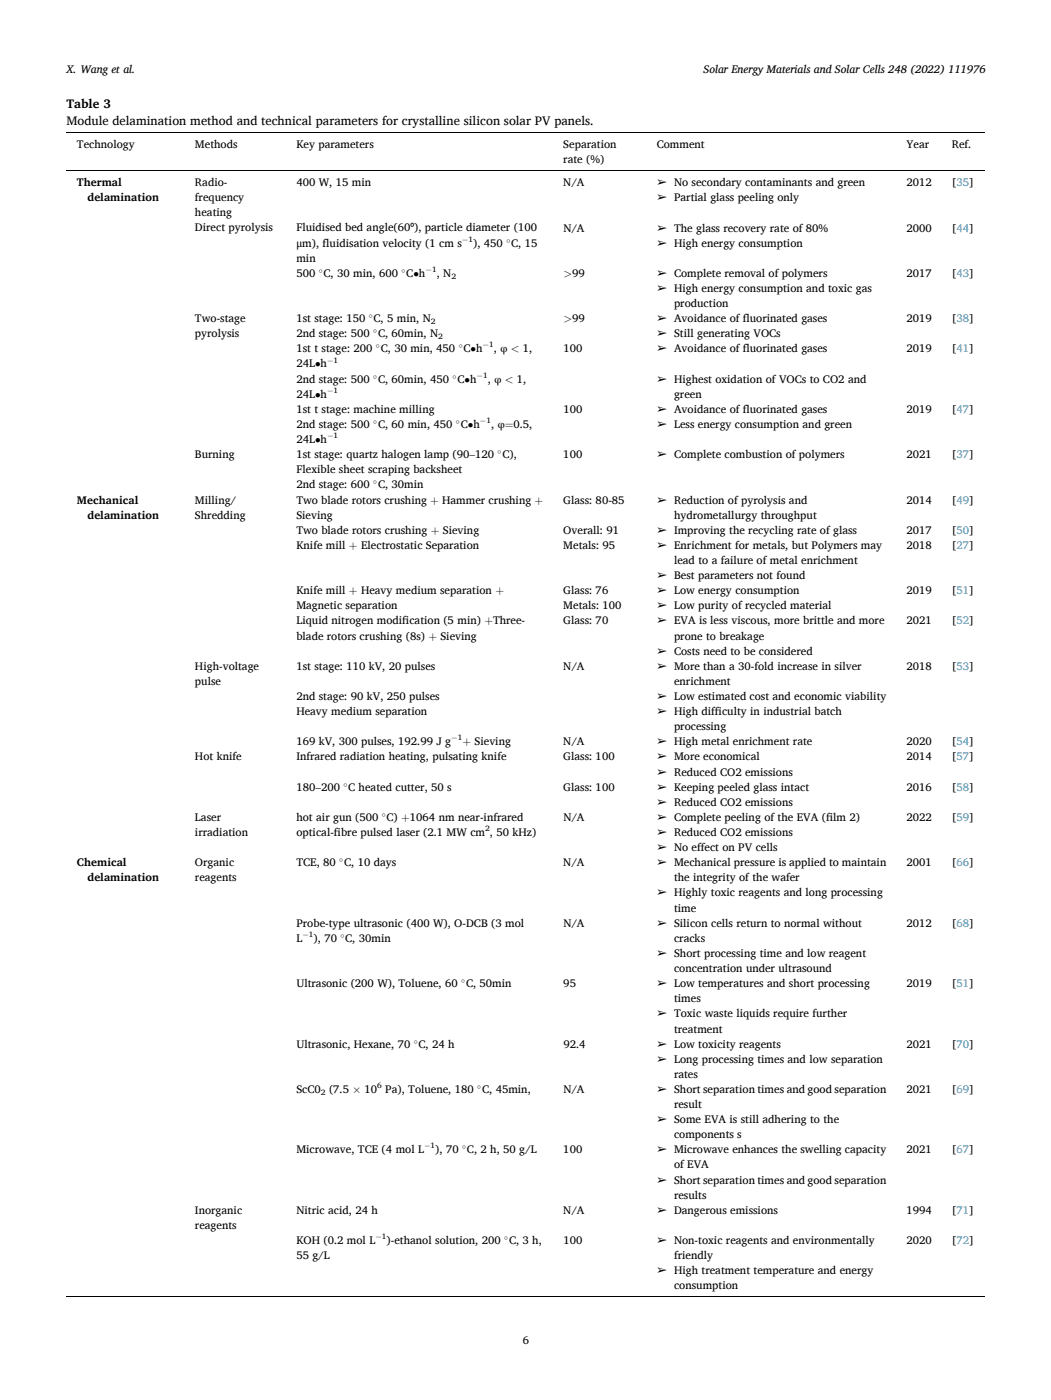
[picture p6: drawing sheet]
<svg xmlns="http://www.w3.org/2000/svg" width="210mm" height="280mm" viewBox="0 0 210 280" stroke-linecap="round" stroke-linejoin="round" font-family="sans-serif">
<defs><g id="words">
<g font-size="2.5">
<text x="13.3" y="21.6">Table 3</text>
<text x="13.3" y="24.9">Module delamination method and technical parameters for crystalline silicon solar PV panels.</text>
</g>
<text font-size="2.4" x="59.2" y="49.3">μm), f</text>
<g font-size="2.2">
<text x="13.3" y="14.6">X. Wang et al.</text>
<text x="140.6" y="14.6">Solar Energy Materials and Solar Cells 248 (2022) 111976</text>
<text x="15.4" y="29.6">Technology</text>
<text x="39" y="29.6">Methods</text>
<text x="59.2" y="29.6">Key parameters</text>
<text x="112.6" y="29.6">Separation</text>
<text x="131.2" y="29.6">Comment</text>
<text x="181.1" y="29.6">Year</text>
<text x="190.2" y="29.6">Ref.</text>
<text x="112.6" y="32.6">rate (%)</text>
<text x="15.4" y="37.2">Thermal</text>
<text x="17.5" y="40.3">delamination</text>
<text x="39" y="37.2">Radio-</text>
<text x="39" y="40.3">frequency</text>
<text x="59.2" y="37.2">400 W, 15 min</text>
<text x="112.6" y="37.2">N/A</text>
<text x="131.2" y="37.2">➢ No secondary contaminants and green</text>
<text x="131.2" y="40.3">➢ Partial glass peeling only</text>
<text x="181.1" y="37.2">2012</text>
<text x="190.2" y="37.2">[35]</text>
<text x="39" y="43.3">heating</text>
<text x="39" y="46.3">Direct pyrolysis</text>
<text x="59.2" y="46.3">Fluidised bed angle(60⁰), particle diameter (100</text>
<text x="112.6" y="46.3">N/A</text>
<text x="131.2" y="46.3">➢ The glass recovery rate of 80%</text>
<text x="181.1" y="46.3">2000</text>
<text x="190.2" y="46.3">[44]</text>
<text x="59.2" y="52.4">min</text>
<text x="64.5" y="49.3">luidisation velocity (1 cm s</text>
<text x="94.6" y="49.3">), 450</text>
<text x="102.1" y="49.3">C, 15</text>
<text x="131.2" y="49.3">➢ High energy consumption</text>
<text x="59.2" y="55.4">500</text>
<text x="64.7" y="55.4">C, 30 min, 600</text>
<text x="81.2" y="55.4">C•h</text>
<text x="87.3" y="55.4">, N</text>
<text x="112.6" y="55.4">&gt;99</text>
<text x="131.2" y="55.4">➢ Complete removal of polymers</text>
<text x="131.2" y="58.4">➢ High energy consumption and toxic gas</text>
<text x="181.1" y="55.4">2017</text>
<text x="190.2" y="55.4">[43]</text>
<text x="39" y="64.4">Two-stage</text>
<text x="59.2" y="64.4">1st stage: 150</text>
<text x="74.6" y="64.4">C, 5 min, N</text>
<text x="112.6" y="64.4">&gt;99</text>
<text x="131.2" y="64.4">➢ Avoidance of f</text>
<text x="134.7" y="61.4">production</text>
<text x="148.4" y="64.4">luorinated gases</text>
<text x="181.1" y="64.4">2019</text>
<text x="190.2" y="64.4">[38]</text>
<text x="39" y="67.5">pyrolysis</text>
<text x="59.2" y="67.5">2nd stage: 500</text>
<text x="59.2" y="70.5">1st t stage: 200</text>
<text x="75.5" y="67.5">C, 60min, N</text>
<text x="76.1" y="70.5">C, 30 min, 450</text>
<text x="92.6" y="70.5">C•h</text>
<text x="98.7" y="70.5">, φ &lt; 1,</text>
<text x="112.6" y="70.5">100</text>
<text x="131.2" y="70.5">➢ Avoidance of f</text>
<text x="131.2" y="67.5">➢ Still generating VOCs</text>
<text x="148.4" y="70.5">luorinated gases</text>
<text x="181.1" y="70.5">2019</text>
<text x="190.2" y="70.5">[41]</text>
<text x="59.2" y="73.5">24L•h</text>
<text x="59.2" y="76.5">2nd stage: 500</text>
<text x="75.5" y="76.5">C, 60min, 450</text>
<text x="91.4" y="76.5">C•h</text>
<text x="97.5" y="76.5">, φ &lt; 1,</text>
<text x="131.2" y="76.5">➢ Highest oxidation of VOCs to CO2 and</text>
<text x="59.2" y="79.6">24L•h</text>
<text x="59.2" y="82.6">1st t stage: machine milling</text>
<text x="112.6" y="82.6">100</text>
<text x="131.2" y="82.6">➢ Avoidance of f</text>
<text x="134.7" y="79.6">green</text>
<text x="148.4" y="82.6">luorinated gases</text>
<text x="181.1" y="82.6">2019</text>
<text x="190.2" y="82.6">[47]</text>
<text x="59.2" y="88.6">24L•h</text>
<text x="59.2" y="85.6">2nd stage: 500</text>
<text x="75.5" y="85.6">C, 60 min, 450</text>
<text x="92.1" y="85.6">C•h</text>
<text x="98.1" y="85.6">, φ=0.5,</text>
<text x="131.2" y="85.6">➢ Less energy consumption and green</text>
<text x="39" y="91.6">Burning</text>
<text x="59.2" y="94.7">Flexible sheet scraping backsheet</text>
<text x="59.2" y="91.6">1st stage: quartz halogen lamp (90–120</text>
<text x="100.4" y="91.6">C),</text>
<text x="112.6" y="91.6">100</text>
<text x="131.2" y="91.6">➢ Complete combustion of polymers</text>
<text x="181.1" y="91.6">2021</text>
<text x="190.2" y="91.6">[37]</text>
<text x="15.4" y="100.7">Mechanical</text>
<text x="39" y="100.7">Milling/</text>
<text x="59.2" y="100.7">Two blade rotors crushing + Hammer crushing +</text>
<text x="59.2" y="97.7">2nd stage: 600</text>
<text x="75.5" y="97.7">C, 30min</text>
<text x="112.6" y="100.7">Glass: 80-85</text>
<text x="131.2" y="100.7">➢ Reduction of pyrolysis and</text>
<text x="181.1" y="100.7">2014</text>
<text x="190.2" y="100.7">[49]</text>
<text x="17.5" y="103.7">delamination</text>
<text x="39" y="103.7">Shredding</text>
<text x="59.2" y="103.7">Sieving</text>
<text x="59.2" y="106.8">Two blade rotors crushing + Sieving</text>
<text x="112.6" y="106.8">Overall: 91</text>
<text x="131.2" y="106.8">➢ Improving the recycling rate of glass</text>
<text x="134.7" y="103.7">hydrometallurgy throughput</text>
<text x="181.1" y="106.8">2017</text>
<text x="190.2" y="106.8">[50]</text>
<text x="59.2" y="109.8">Knife mill + Electrostatic Separation</text>
<text x="112.6" y="109.8">Metals: 95</text>
<text x="131.2" y="109.8">➢ Enrichment for metals, but Polymers may</text>
<text x="134.7" y="112.8">lead to a failure of metal enrichment</text>
<text x="181.1" y="109.8">2018</text>
<text x="190.2" y="109.8">[27]</text>
<text x="59.2" y="118.8">Knife mill + Heavy medium separation +</text>
<text x="112.6" y="118.8">Glass: 76</text>
<text x="131.2" y="115.8">➢ Best parameters not found</text>
<text x="131.2" y="118.8">➢ Low energy consumption</text>
<text x="181.1" y="118.8">2019</text>
<text x="190.2" y="118.8">[51]</text>
<text x="59.2" y="121.9">Magnetic separation</text>
<text x="59.2" y="124.9">Liquid nitrogen modif</text>
<text x="80.4" y="124.9">ication (5 min) +Three-</text>
<text x="112.6" y="121.9">Metals: 100</text>
<text x="112.6" y="124.9">Glass: 70</text>
<text x="131.2" y="121.9">➢ Low purity of recycled material</text>
<text x="131.2" y="124.9">➢ EVA is less viscous, more brittle and more</text>
<text x="181.1" y="124.9">2021</text>
<text x="190.2" y="124.9">[52]</text>
<text x="59.2" y="127.9">blade rotors crushing (8s) + Sieving</text>
<text x="131.2" y="130.9">➢ Costs need to be considered</text>
<text x="134.7" y="127.9">prone to breakage</text>
<text x="39" y="134">High-voltage</text>
<text x="39" y="137">pulse</text>
<text x="59.2" y="134">1st stage: 110 kV, 20 pulses</text>
<text x="112.6" y="134">N/A</text>
<text x="131.2" y="134">➢ More than a 30-fold increase in silver</text>
<text x="134.7" y="137">enrichment</text>
<text x="181.1" y="134">2018</text>
<text x="190.2" y="134">[53]</text>
<text x="59.2" y="140">2nd stage: 90 kV, 250 pulses</text>
<text x="59.2" y="143">Heavy medium separation</text>
<text x="131.2" y="140">➢ Low estimated cost and economic viability</text>
<text x="131.2" y="143">➢ High diff</text>
<text x="142.9" y="143">iculty in industrial batch</text>
<text x="59.2" y="149.1">169 kV, 300 pulses, 192.99 J g</text>
<text x="92.4" y="149.1">+ Sieving</text>
<text x="112.6" y="149.1">N/A</text>
<text x="131.2" y="149.1">➢ High metal enrichment rate</text>
<text x="134.7" y="146.1">processing</text>
<text x="181.1" y="149.1">2020</text>
<text x="190.2" y="149.1">[54]</text>
<text x="39" y="152.1">Hot knife</text>
<text x="59.2" y="152.1">Infrared radiation heating, pulsating knife</text>
<text x="112.6" y="152.1">Glass: 100</text>
<text x="131.2" y="152.1">➢ More economical</text>
<text x="131.2" y="155.1">➢ Reduced CO2 emissions</text>
<text x="181.1" y="152.1">2014</text>
<text x="190.2" y="152.1">[57]</text>
<text x="59.2" y="158.1">180–200</text>
<text x="69.6" y="158.1">C heated cutter, 50 s</text>
<text x="112.6" y="158.1">Glass: 100</text>
<text x="131.2" y="158.1">➢ Keeping peeled glass intact</text>
<text x="131.2" y="161.2">➢ Reduced CO2 emissions</text>
<text x="181.1" y="158.1">2016</text>
<text x="190.2" y="158.1">[58]</text>
<text x="39" y="164.2">Laser</text>
<text x="39" y="167.2">irradiation</text>
<text x="59.2" y="167.2">optical-f</text>
<text x="59.2" y="164.2">hot air gun (500</text>
<text x="66.7" y="167.2">ibre pulsed laser (2.1 MW cm , 50 kHz)</text>
<text x="77.2" y="164.2">C) +1064 nm near-infrared</text>
<text x="112.6" y="164.2">N/A</text>
<text x="131.2" y="164.2">➢ Complete peeling of the EVA (f</text>
<text x="131.2" y="167.2">➢ Reduced CO2 emissions</text>
<text x="165" y="164.2">ilm 2)</text>
<text x="181.1" y="164.2">2022</text>
<text x="190.2" y="164.2">[59]</text>
<text x="15.4" y="173.3">Chemical</text>
<text x="39" y="173.3">Organic</text>
<text x="59.2" y="173.3">TCE, 80</text>
<text x="68.8" y="173.3">C, 10 days</text>
<text x="112.6" y="173.3">N/A</text>
<text x="131.2" y="173.3">➢ Mechanical pressure is applied to maintain</text>
<text x="131.2" y="170.2">➢ No effect on PV cells</text>
<text x="181.1" y="173.3">2001</text>
<text x="190.2" y="173.3">[66]</text>
<text x="17.5" y="176.3">delamination</text>
<text x="39" y="176.3">reagents</text>
<text x="131.2" y="179.3">➢ Highly toxic reagents and long processing</text>
<text x="134.7" y="176.3">the integrity of the wafer</text>
<text x="59.2" y="185.3">Probe-type ultrasonic (400 W), O-DCB (3 mol</text>
<text x="112.6" y="185.3">N/A</text>
<text x="131.2" y="185.3">➢ Silicon cells return to normal without</text>
<text x="134.7" y="182.3">time</text>
<text x="181.1" y="185.3">2012</text>
<text x="190.2" y="185.3">[68]</text>
<text x="59.2" y="188.4">L</text>
<text x="62.7" y="188.4">), 70</text>
<text x="69" y="188.4">C, 30min</text>
<text x="131.2" y="191.4">➢ Short processing time and low reagent</text>
<text x="134.7" y="188.4">cracks</text>
<text x="59.2" y="197.4">Ultrasonic (200 W), Toluene, 60</text>
<text x="93.1" y="197.4">C, 50min</text>
<text x="112.6" y="197.4">95</text>
<text x="131.2" y="197.4">➢ Low temperatures and short processing</text>
<text x="134.7" y="194.4">concentration under ultrasound</text>
<text x="181.1" y="197.4">2019</text>
<text x="190.2" y="197.4">[51]</text>
<text x="131.2" y="203.5">➢ Toxic waste liquids require further</text>
<text x="134.7" y="200.5">times</text>
<text x="59.2" y="209.5">Ultrasonic, Hexane, 70</text>
<text x="83.6" y="209.5">C, 24 h</text>
<text x="112.6" y="209.5">92.4</text>
<text x="131.2" y="209.5">➢ Low toxicity reagents</text>
<text x="134.7" y="206.5">treatment</text>
<text x="181.1" y="209.5">2021</text>
<text x="190.2" y="209.5">[70]</text>
<text x="131.2" y="212.5">➢ Long processing times and low separation</text>
<text x="134.7" y="215.6">rates</text>
<text x="59.2" y="218.6">ScC0</text>
<text x="65.7" y="218.6">(7.5 × 10</text>
<text x="77" y="218.6">Pa), Toluene, 180</text>
<text x="96.3" y="218.6">C, 45min,</text>
<text x="112.6" y="218.6">N/A</text>
<text x="131.2" y="218.6">➢ Short separation times and good separation</text>
<text x="134.7" y="221.6">result</text>
<text x="181.1" y="218.6">2021</text>
<text x="190.2" y="218.6">[69]</text>
<text x="131.2" y="224.6">➢ Some EVA is still adhering to the</text>
<text x="134.7" y="227.7">components s</text>
<text x="59.2" y="230.7">Microwave, TCE (4 mol L</text>
<text x="87" y="230.7">), 70</text>
<text x="93.3" y="230.7">C, 2 h, 50 g/L</text>
<text x="112.6" y="230.7">100</text>
<text x="131.2" y="230.7">➢ Microwave enhances the swelling capacity</text>
<text x="134.7" y="233.7">of EVA</text>
<text x="181.1" y="230.7">2021</text>
<text x="190.2" y="230.7">[67]</text>
<text x="131.2" y="236.7">➢ Short separation times and good separation</text>
<text x="134.7" y="239.8">results</text>
<text x="39" y="242.8">Inorganic</text>
<text x="39" y="245.8">reagents</text>
<text x="59.2" y="242.8">Nitric acid, 24 h</text>
<text x="112.6" y="242.8">N/A</text>
<text x="131.2" y="242.8">➢ Dangerous emissions</text>
<text x="181.1" y="242.8">1994</text>
<text x="190.2" y="242.8">[71]</text>
<text x="59.2" y="248.8">KOH (0.2 mol L</text>
<text x="59.2" y="251.8">55 g/L</text>
<text x="77.2" y="248.8">)-ethanol solution, 200</text>
<text x="101.7" y="248.8">C, 3 h,</text>
<text x="112.6" y="248.8">100</text>
<text x="131.2" y="248.8">➢ Non-toxic reagents and environmentally</text>
<text x="134.7" y="251.8">friendly</text>
<text x="181.1" y="248.8">2020</text>
<text x="190.2" y="248.8">[72]</text>
<text x="131.2" y="254.9">➢ High treatment temperature and energy</text>
<text x="134.7" y="257.9">consumption</text>
<text x="104.5" y="268.8">6</text>
</g>
<g font-size="1.6">
<text x="92.3" y="48.3">−1</text>
<text x="101.2" y="48.5">◦</text>
<text x="63.7" y="54.6">◦</text>
<text x="80.2" y="54.6">◦</text>
<text x="85" y="54.4">−1</text>
<text x="90.2" y="55.7">2</text>
<text x="73.7" y="63.6">◦</text>
<text x="86.1" y="64.8">2</text>
<text x="74.6" y="66.6">◦</text>
<text x="75.1" y="69.7">◦</text>
<text x="87.6" y="67.8">2</text>
<text x="91.7" y="69.7">◦</text>
<text x="96.4" y="69.5">−1</text>
<text x="65.4" y="72.5">−1</text>
<text x="74.6" y="75.7">◦</text>
<text x="90.4" y="75.7">◦</text>
<text x="95.2" y="75.5">−1</text>
<text x="65.4" y="78.6">−1</text>
<text x="65.4" y="87.6">−1</text>
<text x="74.6" y="84.8">◦</text>
<text x="91.1" y="84.8">◦</text>
<text x="95.9" y="84.6">−1</text>
<text x="99.4" y="90.8">◦</text>
<text x="74.6" y="96.9">◦</text>
<text x="90.2" y="148.1">−1</text>
<text x="68.6" y="157.3">◦</text>
<text x="76.3" y="163.4">◦</text>
<text x="96.9" y="166.2">2</text>
<text x="67.8" y="172.4">◦</text>
<text x="60.4" y="187.4">−1</text>
<text x="68" y="187.6">◦</text>
<text x="92.1" y="196.6">◦</text>
<text x="82.7" y="208.7">◦</text>
<text x="64.1" y="219">2</text>
<text x="75.4" y="217.6">6</text>
<text x="95.4" y="217.8">◦</text>
<text x="84.7" y="229.7">−1</text>
<text x="92.3" y="229.9">◦</text>
<text x="75" y="247.8">−1</text>
<text x="100.7" y="248">◦</text>
</g>
</g></defs>
<path d="M13.3 26.4h183.4" fill="none" stroke="#000" stroke-width=".2"/>
<path d="M13.3 259.5h183.4z" fill="#fff"/>
<path d="M13.3 34.1h183.4M13.3 259.4h183.4" fill="none" stroke="#000" stroke-width=".2"/>
<use href="#words"/>
</svg>
